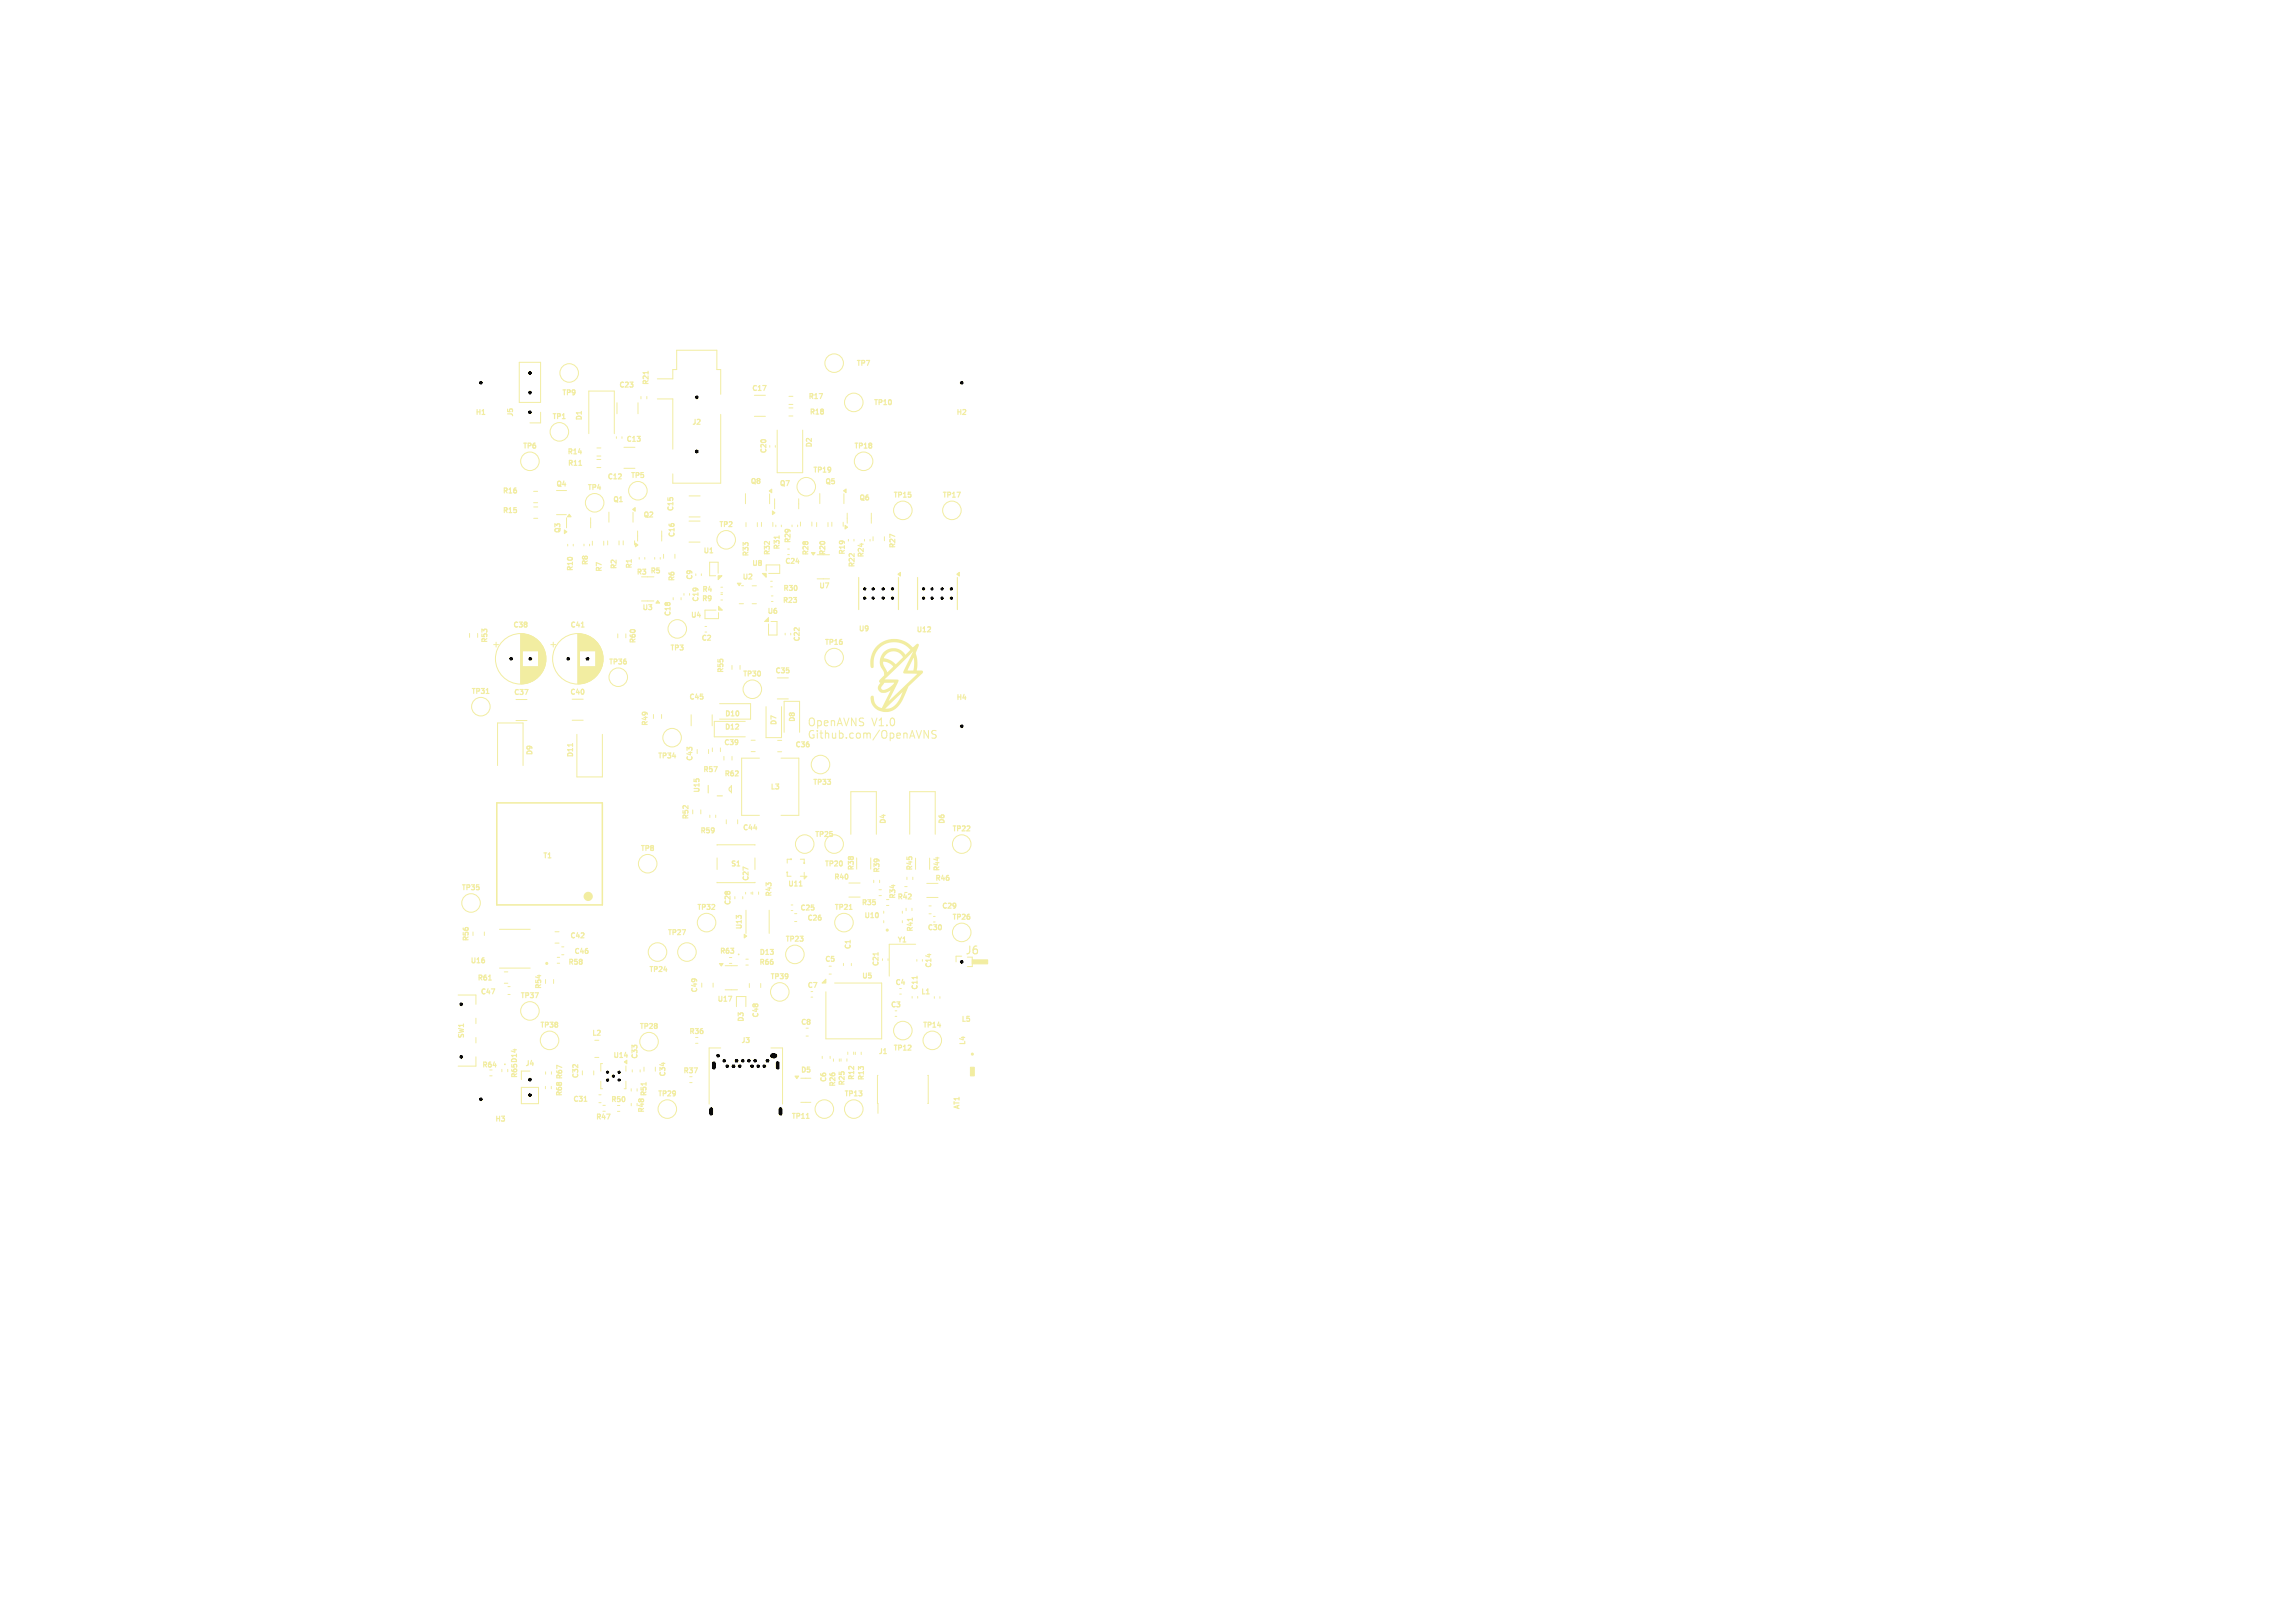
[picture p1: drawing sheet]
<svg xmlns="http://www.w3.org/2000/svg" width="297mm" height="210mm" viewBox="0 0 297 210" stroke-linecap="round" stroke-linejoin="round" font-family="sans-serif">
<defs><g id="words">
<g font-size="1.4" fill="#f2eda1">
<text x="104.5" y="94">OpenAVNS</text>
<text x="104.5" y="95.6">Github.com/OpenAVNS</text>
<text x="112.8" y="94">V1.0</text>
<text x="124.9" y="123.7">J6</text>
</g>
<g font-size=".9" fill="#f2eda1">
<text x="110.7" y="47.5">TP7</text>
<text x="61.4" y="53.9">H1</text>
<text x="72.6" y="51.3">TP9</text>
<text x="80" y="50.3">C23</text>
<text x="84.1" y="49.9" transform="rotate(-90 84.1 49.9)">R21</text>
<text x="97.2" y="50.8">C17</text>
<text x="104.5" y="51.8">R17</text>
<text x="104.7" y="53.8">R18</text>
<text x="113" y="52.6">TP10</text>
<text x="123.7" y="53.9">H2</text>
<text x="66.6" y="54" transform="rotate(-90 66.6 54)">J5</text>
<text x="67.6" y="58.2">TP6</text>
<text x="71.4" y="54.4">TP1</text>
<text x="73.3" y="59">R14</text>
<text x="75.5" y="54.5" transform="rotate(-90 75.5 54.5)">D1</text>
<text x="80.9" y="57.4">C13</text>
<text x="89.5" y="55.2">J2</text>
<text x="99.4" y="58.8" transform="rotate(-90 99.4 58.8)">C20</text>
<text x="105.3" y="58" transform="rotate(-90 105.3 58)">D2</text>
<text x="110.4" y="58.2">TP18</text>
<text x="64.9" y="64">R16</text>
<text x="71.9" y="63.2">Q4</text>
<text x="73.4" y="60.5">R11</text>
<text x="75.9" y="63.6">TP4</text>
<text x="78.5" y="62.2">C12</text>
<text x="79.2" y="65.2">Q1</text>
<text x="81.5" y="62">TP5</text>
<text x="97" y="62.8">Q8</text>
<text x="100.8" y="63.1">Q7</text>
<text x="105.1" y="61.3">TP19</text>
<text x="106.7" y="62.8">Q5</text>
<text x="111.1" y="64.9">Q6</text>
<text x="115.5" y="64.6">TP15</text>
<text x="121.9" y="64.6">TP17</text>
<text x="64.9" y="66.6">R15</text>
<text x="72.7" y="69.1" transform="rotate(-90 72.7 69.1)">Q3</text>
<text x="83.2" y="67.1">Q2</text>
<text x="87.3" y="66.3" transform="rotate(-90 87.3 66.3)">C15</text>
<text x="87.5" y="69.6" transform="rotate(-90 87.5 69.6)">C16</text>
<text x="90.9" y="71.8">U1</text>
<text x="93" y="68.4">TP2</text>
<text x="99.8" y="72" transform="rotate(-90 99.8 72)">R32</text>
<text x="101.1" y="71.2" transform="rotate(-90 101.1 71.2)">R31</text>
<text x="102.5" y="70.4" transform="rotate(-90 102.5 70.4)">R29</text>
<text x="104.8" y="72" transform="rotate(-90 104.8 72)">R28</text>
<text x="107" y="72" transform="rotate(-90 107 72)">R20</text>
<text x="109.5" y="71.9" transform="rotate(-90 109.5 71.9)">R19</text>
<text x="116.1" y="71.1" transform="rotate(-90 116.1 71.1)">R27</text>
<text x="74.3" y="74" transform="rotate(-90 74.3 74)">R10</text>
<text x="76.3" y="73.3" transform="rotate(-90 76.3 73.3)">R8</text>
<text x="78.1" y="74.1" transform="rotate(-90 78.1 74.1)">R7</text>
<text x="80" y="73.8" transform="rotate(-90 80 73.8)">R2</text>
<text x="82" y="73.7" transform="rotate(-90 82 73.7)">R1</text>
<text x="82.3" y="74.5">R3</text>
<text x="84.1" y="74.4">R5</text>
<text x="87.5" y="75.3" transform="rotate(-90 87.5 75.3)">R6</text>
<text x="89.8" y="75.1" transform="rotate(-90 89.8 75.1)">C9</text>
<text x="90.6" y="78" transform="rotate(-90 90.6 78)">C19</text>
<text x="90.7" y="78">R9</text>
<text x="90.8" y="76.8">R4</text>
<text x="96" y="75.2">U2</text>
<text x="97.1" y="72.1" transform="rotate(-90 97.1 72.1)">R33</text>
<text x="97.2" y="73.4">U8</text>
<text x="101.2" y="76.7">R30</text>
<text x="101.5" y="73.2">C24</text>
<text x="105.9" y="76.3">U7</text>
<text x="110.8" y="73.5" transform="rotate(-90 110.8 73.5)">R22</text>
<text x="112" y="72.3" transform="rotate(-90 112 72.3)">R24</text>
<text x="63.3" y="83.3" transform="rotate(-90 63.3 83.3)">R53</text>
<text x="66.3" y="81.4">C38</text>
<text x="73.7" y="81.4">C41</text>
<text x="82.4" y="83.4" transform="rotate(-90 82.4 83.4)">R60</text>
<text x="83" y="79.1">U3</text>
<text x="87" y="79.9" transform="rotate(-90 87 79.9)">C18</text>
<text x="89.3" y="80.1">U4</text>
<text x="90.7" y="83.1">C2</text>
<text x="99.2" y="79.6">U6</text>
<text x="101.2" y="78.2">R23</text>
<text x="103.7" y="83.1" transform="rotate(-90 103.7 83.1)">C22</text>
<text x="106.6" y="83.6">TP16</text>
<text x="111" y="81.9">U9</text>
<text x="118.5" y="82">U12</text>
<text x="60.9" y="90">TP31</text>
<text x="78.7" y="86.2">TP36</text>
<text x="86.6" y="84.4">TP3</text>
<text x="93.8" y="87.2" transform="rotate(-90 93.8 87.2)">R55</text>
<text x="96" y="87.7">TP30</text>
<text x="100.2" y="87.3">C35</text>
<text x="66.4" y="90.1">C37</text>
<text x="73.7" y="90.1">C40</text>
<text x="84" y="94.1" transform="rotate(-90 84 94.1)">R49</text>
<text x="89.1" y="90.7">C45</text>
<text x="93.7" y="94.6">D12</text>
<text x="93.7" y="92.9">D10</text>
<text x="100.7" y="94" transform="rotate(-90 100.7 94)">D7</text>
<text x="103.1" y="93.5" transform="rotate(-90 103.1 93.5)">D8</text>
<text x="123.7" y="90.8">H4</text>
<text x="69.1" y="97.8" transform="rotate(-90 69.1 97.8)">D9</text>
<text x="74.4" y="98.1" transform="rotate(-90 74.4 98.1)">D11</text>
<text x="85" y="98.3">TP34</text>
<text x="89.8" y="98.6" transform="rotate(-90 89.8 98.6)">C43</text>
<text x="90.9" y="100.1">R57</text>
<text x="93.6" y="96.6">C39</text>
<text x="93.6" y="100.6">R62</text>
<text x="102.8" y="96.9">C36</text>
<text x="105.1" y="101.7">TP33</text>
<text x="89.3" y="106.1" transform="rotate(-90 89.3 106.1)">R52</text>
<text x="90.7" y="102.7" transform="rotate(-90 90.7 102.7)">U15</text>
<text x="96" y="107.6">C44</text>
<text x="99.6" y="102.3">L3</text>
<text x="114.8" y="106.7" transform="rotate(-90 114.8 106.7)">D4</text>
<text x="122.4" y="106.7" transform="rotate(-90 122.4 106.7)">D6</text>
<text x="123.1" y="107.8">TP22</text>
<text x="70.2" y="111.3">T1</text>
<text x="82.8" y="110.3">TP8</text>
<text x="90.5" y="108">R59</text>
<text x="94.5" y="112.3">S1</text>
<text x="105.3" y="108.5">TP25</text>
<text x="106.6" y="112.3">TP20</text>
<text x="110.7" y="112.7" transform="rotate(-90 110.7 112.7)">R38</text>
<text x="114" y="113.1" transform="rotate(-90 114 113.1)">R39</text>
<text x="118.3" y="112.8" transform="rotate(-90 118.3 112.8)">R45</text>
<text x="121.8" y="112.9" transform="rotate(-90 121.8 112.9)">R44</text>
<text x="59.6" y="115.4">TP35</text>
<text x="90.1" y="117.9">TP32</text>
<text x="94.7" y="117.2" transform="rotate(-90 94.7 117.2)">C28</text>
<text x="97.1" y="114.1" transform="rotate(-90 97.1 114.1)">C27</text>
<text x="100" y="116.1" transform="rotate(-90 100 116.1)">R43</text>
<text x="101.9" y="114.9">U11</text>
<text x="103.4" y="118">C25</text>
<text x="104.4" y="119.3">C26</text>
<text x="107.8" y="114">R40</text>
<text x="107.9" y="117.9">TP21</text>
<text x="111.4" y="117.3">R35</text>
<text x="111.7" y="119">U10</text>
<text x="116" y="116.6">R42</text>
<text x="116.1" y="116.4" transform="rotate(-90 116.1 116.4)">R34</text>
<text x="120.9" y="114.2">R46</text>
<text x="121.8" y="117.8">C29</text>
<text x="123.1" y="119.2">TP26</text>
<text x="60.8" y="124.8">U16</text>
<text x="60.8" y="121.9" transform="rotate(-90 60.8 121.9)">R56</text>
<text x="73.4" y="125">R58</text>
<text x="73.7" y="121.6">C42</text>
<text x="74.2" y="123.6">C46</text>
<text x="83.9" y="126">TP24</text>
<text x="86.3" y="121.2">TP27</text>
<text x="93.1" y="123.6">R63</text>
<text x="96.2" y="120.4" transform="rotate(-90 96.2 120.4)">U13</text>
<text x="98.2" y="125">R66</text>
<text x="98.2" y="123.8">D13</text>
<text x="101.5" y="122">TP23</text>
<text x="106.7" y="124.6">C5</text>
<text x="110.3" y="123" transform="rotate(-90 110.3 123)">C1</text>
<text x="113.9" y="125.2" transform="rotate(-90 113.9 125.2)">C21</text>
<text x="116" y="122.1">Y1</text>
<text x="118.3" y="120.7" transform="rotate(-90 118.3 120.7)">R41</text>
<text x="119.9" y="120.6">C30</text>
<text x="120.7" y="125.4" transform="rotate(-90 120.7 125.4)">C14</text>
<text x="61.7" y="127.1">R61</text>
<text x="62.1" y="128.9">C47</text>
<text x="67.2" y="129.4">TP37</text>
<text x="70.2" y="128.1" transform="rotate(-90 70.2 128.1)">R54</text>
<text x="90.4" y="128.6" transform="rotate(-90 90.4 128.6)">C49</text>
<text x="92.7" y="129.8">U17</text>
<text x="98.3" y="131.8" transform="rotate(-90 98.3 131.8)">C48</text>
<text x="99.6" y="126.9">TP39</text>
<text x="104.4" y="128">C7</text>
<text x="111.4" y="126.8">U5</text>
<text x="115.2" y="130.5">C3</text>
<text x="115.8" y="127.7">C4</text>
<text x="118.9" y="128.2" transform="rotate(-90 118.9 128.2)">C11</text>
<text x="119.1" y="128.9">L1</text>
<text x="60.2" y="134.5" transform="rotate(-90 60.2 134.5)">SW1</text>
<text x="69.8" y="133.2">TP38</text>
<text x="76.5" y="134.2">L2</text>
<text x="79.3" y="137.1">U14</text>
<text x="82.7" y="133.3">TP28</text>
<text x="82.7" y="137.1" transform="rotate(-90 82.7 137.1)">C33</text>
<text x="89.1" y="134">R36</text>
<text x="95.8" y="135.2">J3</text>
<text x="96.4" y="132.4" transform="rotate(-90 96.4 132.4)">D3</text>
<text x="103.5" y="132.8">C8</text>
<text x="113.6" y="136.6">J1</text>
<text x="115.5" y="136.1">TP12</text>
<text x="119.3" y="133.2">TP14</text>
<text x="124.3" y="132.4">L5</text>
<text x="125.1" y="135.3" transform="rotate(-90 125.1 135.3)">L4</text>
<text x="62.3" y="138.3">R64</text>
<text x="67.1" y="139.6" transform="rotate(-90 67.1 139.6)">R65 D14</text>
<text x="67.9" y="138.1">J4</text>
<text x="72.9" y="142" transform="rotate(-90 72.9 142)">R68 R67</text>
<text x="74.1" y="142.8">C31</text>
<text x="75" y="139.7" transform="rotate(-90 75 139.7)">C32</text>
<text x="79" y="142.8">R50</text>
<text x="83.9" y="142" transform="rotate(-90 83.9 142)">R51</text>
<text x="85" y="142.1">TP29</text>
<text x="86.3" y="139.4" transform="rotate(-90 86.3 139.4)">C34</text>
<text x="88.3" y="139.1">R37</text>
<text x="103.5" y="139">D5</text>
<text x="107.1" y="140.1" transform="rotate(-90 107.1 140.1)">C6</text>
<text x="108.3" y="140.7" transform="rotate(-90 108.3 140.7)">R26</text>
<text x="109.2" y="142.1">TP13</text>
<text x="109.5" y="140.6" transform="rotate(-90 109.5 140.6)">R25</text>
<text x="110.7" y="139.9" transform="rotate(-90 110.7 139.9)">R12</text>
<text x="112" y="139.9" transform="rotate(-90 112 139.9)">R13</text>
<text x="124.4" y="143.7" transform="rotate(-90 124.4 143.7)">AT1</text>
<text x="64" y="145.3">H3</text>
<text x="77" y="145.1">R47</text>
<text x="83.5" y="144.1" transform="rotate(-90 83.5 144.1)">R48</text>
<text x="102.3" y="145">TP11</text>
</g>
</g></defs>
<g fill="none" stroke="#f2eda1" stroke-width=".13">
<path d="M79.8 56.5v.2M80.5 56.5v.2M82.9 51.3v.3M83.7 51.3v.3M85.1 49h2v-1.2h.5v-2.5h5.2v2.5h.5v3.2M85.1 51.6h2v6.5M93.3 53.6v8.9h-6.2v-1.2M72 66.6h1.3M73.5 70.4v.2M74.2 70.4v.2M78.6 70v.5M78.8 66.3v1.3"/>
<path d="M80.1 70v.5M81.9 66.3v1.3M82.5 68.7v1.3M82.7 72.1v.3M83.4 72.1v.3M85.6 68.7v1.3M92.9 74.2v-1.5h-1.1v1.8h.8M93.3 76h.2M93.3 76.7h.2M96.5 63.9v1.3M98.5 67.6v.5M99.2 73.9v-.8h1.7v1.1h-1.4"/>
<path d="M99.6 63.9v1.3M99.7 75.2h.2M99.7 75.9h.2M100 67.6v.5M100.2 64.5v1.3M100.4 67.9v.3M101.1 67.9v.3M101.9 71h.3M101.9 71.8h.3M103.4 64.5v1.3M103.6 67.5v.6M105.1 67.5v.6"/>
<path d="M105.7 67.6v.5M105.7 71.8h1.6M105.7 74.9h1.6M107.2 67.6v.5M107.6 67.6v.5M109.1 67.6v.5M109.6 66.4v1.3M112.8 66.4v1.3M113 69.4v.6M114.5 69.4v.6M60.8 82v.5M61.8 82v.5"/>
<path d="M84.6 92.5v.5M85.6 92.5v.5M89.4 92.5v1.4M90.2 97v.5M91.7 97v.5M92.2 92.5v1.4M93.1 91.1h4v2h-4M96.4 93.3h-4v2h4M97.2 95.8h.5M97.2 97.3h.5M98.3 98.1h-2.3v7.4h2.3M99.1 91.4v4h2v-4"/>
<path d="M100.6 95.8h.6M100.6 97.3h.6M101.1 98.1h2.3v7.4h-2.3M101.6 81.9v.3M102.3 81.9v.3M119.6 94.5l.6 1v-1M121.2 94.6l-.4-.1-.2 .1v.3l.5 .2 .1 .2-.2 .2h-.4M89.6 104.8v.5M90.7 104.8v.5M91.9 105.5v.3M92.6 105.5v.3M94 106.1v.5"/>
<path d="M95.1 116v.3M95.5 106.1v.5M96.1 116v.3M96.5 115.5v.2M96.5 117.8v3M97.2 115.5v.2M99.5 117.8v3M110.1 108v-5.6h3.3v5.6M110.9 111v1.5M112.7 111v1.5M114.4 117.9v.3M114.4 119.1v.3"/>
<path d="M114.7 116.4h.3M114.7 117.2h.3M116.8 117.9v.3M116.8 119.1v.3M117.3 117.5v.3M117.4 113.5v.3M118 117.5v.3M118.1 113.5v.3M63.4 139.2h.3M64.6 120.2h4M64.6 125.3h4M65.7 127.7h.3"/>
<path d="M65.7 128.7h.3M70.6 126.7v.6M71.6 126.7v.6M72.7 122.5h.3M72.7 123.5h.3M77 134.6h.5M77 136.8h.5M77.7 139.9v1h.3M78 137.6h-.3v1M81 139.9v1h-.2M81 137.9v.7M81.8 138.4v.3"/>
<path d="M82.8 138.4v.3M83.3 138.1v.5M84.8 138.1v.5M90.8 127.2v.5M92.3 127.2v.5M94.4 124.7h.3M95.3 130.3v-1.4h1.2v1.4M97 127.3v.5M98.4 127.3v.5M108 127.2h6.1v7.2h-7.2v-6.1M108.8 137v.3M109.6 137v.3"/>
<path d="M113.6 139.2v4.9M116.4 128.6h.2M118.7 124.2v.2M119.4 124.2v.2M120.1 139.2v3.6M124.5 123.7h-.8v.8M125.8 123.9v1.2h-.6M70.6 140.6v.3M71.3 140.6v.3M77.5 141.7h.3M77.5 142.7h.3M81.7 142.8v.3"/>
<path d="M82.5 142.8v.3M89.3 140.1h.3"/>
<circle cx="72.4" cy="55.9" r="1.2"/>
<circle cx="73.7" cy="48.3" r="1.2"/>
<circle cx="110.5" cy="52.1" r="1.2"/>
<circle cx="111.8" cy="59.7" r="1.2"/>
<circle cx="77" cy="65.1" r="1.2"/>
<circle cx="82.6" cy="63.5" r="1.2"/>
<circle cx="123.2" cy="66" r="1.2"/>
<circle cx="87" cy="95.5" r="1.2"/>
<circle cx="106.2" cy="98.9" r="1.2"/>
<circle cx="61" cy="116.8" r="1.2"/>
<circle cx="104.1" cy="109.2" r="1.2"/>
<circle cx="108" cy="109.2" r="1.2"/>
<circle cx="65.3" cy="137.7" r=".05"/>
<circle cx="68.6" cy="130.8" r="1.2"/>
<circle cx="84" cy="134.8" r="1.2"/>
<circle cx="88.9" cy="123.2" r="1.2"/>
<circle cx="102.9" cy="123.5" r="1.2"/>
<circle cx="116.8" cy="133.3" r="1.2"/>
<circle cx="120.7" cy="134.6" r="1.2"/>
<circle cx="106.7" cy="143.5" r="1.2"/>
</g>
<g fill="none" stroke="#f2eda1" stroke-width=".15">
<path d="M62.4 53.6h.3M72.8 54.2h.3M74.9 58.5h.4M75.2 53.2v.4M83.9 48v.4M98.7 49.9h.4l-.2 .6M106 50.9h.4l-.2 .7M74.9 60.2h.4M81.7 72.4v.4M91.9 71.5h.3M100.8 69.3v.4M103 72.7h.4"/>
<path d="M111.5 70.3v.4M115.8 69.4l-.6-.3v.5M118.7 74.7v4.2M123.8 63.7h.5l-.3 .6M123.9 74.7v4.2M62.9 89.7h.4M67.9 89.2h.4l-.3 .7M74.1 96.2v.4M75.2 81.1h.4M87 97.9h.4M92.4 99.2h.4l-.3 .6M120 81.8h.4"/>
<path d="M120.4 81.2v.2M90.1 100.8h.3M95.4 112h.3M95.5 118.7l-.2-.2v.4M95.6 118.5h.3M96.8 112.5l-.6-.3v.4M97.5 107.2h.4M103.4 114.6h.4M109.9 117.7h.4M113.6 118.2v.4M115.6 114.5v.4M118.1 118.8v.4"/>
<path d="M121.3 110.9v.4M62.7 124.2v.3M63.2 126.8h.4M63.6 128h.4l-.3 .6M63.8 137.9h.4M66.6 135.7v.4M69.2 128.5h.5l-.3 .6M69.8 126.2v.4M72.7 138.1l-.6-.2v.4M80.8 136.6h.4M85.8 137.5v.4M85.9 125.5h.4"/>
<path d="M88.3 120.3h.4l-.3 .6M89.8 138.2h.4l-.2 .6M94.3 128.9h.4l-.3 .7M110 121.7v.3M113.6 123.3v.3M114.4 136.3h.3M118.7 126.3v.4M119.9 128.6h.4M120.2 123.4v.4M121.3 132.7h.4M75.6 142.5h.4M78.5 144.2h.4l-.2 .6"/>
<path d="M83.6 140.1v.3M104.3 144.7h.4"/>
</g>
<g fill="none" stroke="#f2eda1" stroke-width=".2">
<path d="M64.3 103.9h13.6v13.2h-13.6z"/>
<circle cx="70.8" cy="124.7" r=".1"/>
<circle cx="114.8" cy="120.3" r=".1"/>
</g>
<circle cx="76.1" cy="116" r=".3" fill="none" stroke="#f2eda1" stroke-width=".6"/>
<g fill="#f2eda1" stroke="#f2eda1" stroke-width=".13">
<path d="M92.9 74.5h.5l-.5 .5z"/>
<path d="M123.8 74.3l.3-.2v.4z"/>
<path d="M81.9 65.9l.3-.2v.5z"/>
<path d="M98.7 74.2h.5v.5z"/>
<path d="M73.7 66.5l.2 .4h-.5z"/>
<path d="M82.2 70.3l.4 .2-.4 .3z"/>
<path d="M105 71.5h.5l-.3 .3z"/>
<path d="M106.9 126.7v.5h-.5z"/>
<path d="M100 66.1l.3 .3-.3 .2z"/>
<path d="M109.4 68l.3 .2-.3 .3z"/>
<path d="M99.5 63.5l.4-.2v.5z"/>
<path d="M80.8 137.4l.3-.2v.5z"/>
<path d="M96.3 120.9l.3 .2-.3 .3z"/>
<path d="M125.8 124.2h2v.5h-2z"/>
</g>
<path d="M113.5 83.5a3.3 3.3 0 0 1 4.6 .3l.2-.2a.34 .34 0 0 1 .6-.2l-.4 1.1a6.1 6.1 0 0 1 .2 2.3h.4a.25 .25 0 0 1 .4 .1 .25 .25 0 0 1-.2 .3l-1.7 1.6-.5 1.1a5 5 0 0 1-1.4 1.9l-.5 .3a2.35 2.35 0 0 1-1.7-.3l-.2-.1h1.3a1.91 1.91 0 0 0 1.9-1.4l.3-.7-2.2 2.1h-1.3a1.41 1.41 0 0 1-.5-1.7 .24 .24 0 0 1 .3 .1 .24 .24 0 0 1 0 .3 1.18 1.18 0 0 0 1 1.2l1.1-2.3a1.07 1.07 0 0 1-1.5 0l-.1-.3h.4a.43 .43 0 0 0 .8 .1 1.94 1.94 0 0 0 .9-.8l-1.3 .1-.4 .6h-.4l.3-.6-.1-.2v-.1l.1-.2h2.2l.2 .1-1.3 2.7 3.7-3.5h-.3a2.83 2.83 0 0 1-1.5-.2l.1-.3 1.2 .1 .1-1-.1-.7-.8 1.6h-.4l1.2-2.4-3.7 3.6h-.6l.5-.5v-.5l-.5-.7v-.6h.4l.1 .5 .4 .9 .8-.7a1.46 1.46 0 0 0-1.3-.7h-.4v-.4h.5a2.38 2.38 0 0 1 1.5 .8l1-1-.1-.1a1.34 1.34 0 0 0-1.3-.6 1.34 1.34 0 0 0-1.1 .9h-.5l.1-.2a1.8 1.8 0 0 1 1.5-1.1 1.8 1.8 0 0 1 1.7 .8l.6-.6-.1-.1a2.7 2.7 0 0 0-3.2-.6 2.7 2.7 0 0 0-1.4 2.9 .26 .26 0 0 1-.4 .1 .26 .26 0 0 1-.1-.4v-.2a3.2 3.2 0 0 1 .9-2.3z" fill="#f2eda1"/>
<g fill="none" stroke="#f2eda1" stroke-width=".13">
<path d="M67.2 46.9h2.8v5.2h-2.8zM70 53.3v1.4h-1.4M76.2 56.1v-5.5h3.3v5.5M77.2 59.5h.6M77.2 58h.6M77.2 59h.6M79.8 52.1v1.4M80.7 57.9h1.5M82.6 52.1v1.4M97.6 51.2h1.5M97.6 53.9h1.5M100.3 57.7v.2"/>
<path d="M100.6 55.7v5.5h3.3v-5.5M102.1 52.8h.5M102.1 53.8h.5M102.1 51.3h.5M102.1 52.3h.5M69.1 63.6h.5M69.1 65h.5M69.1 65.6h.5M69.1 67.1h.5M73.3 67v1.3M75.6 70.4v.2M76.3 70.4v.2"/>
<path d="M76.4 67v1.3M76.7 70v.6M77.2 60.5h.6M78.1 70v.6M80.7 70v.5M80.7 60.6h1.5M82.1 70v.5M83 74.6h1.6M83 77.8h1.6M84.7 72.1v.3M85.4 72.1v.3M85.9 71.7v.5"/>
<path d="M87.1 77.3v.3M87.3 71.7v.5M88.1 77.3v.3M88.5 76.8v.2M89.2 67.4h1.4M89.2 70.1h1.4M89.2 64.2h1.4M89.2 66.9h1.4M89.2 76.8v.2M90.8 74.3v.2M92.7 78.9h-1.5v1.1h1.8v-.7M93.3 76.9h.2"/>
<path d="M93.3 77.6h.2M95.7 78.1h.5M96 75.8h.2M96.5 67.6v.5M97.3 75.8h.6M97.3 78.1h.6M98 67.6v.5M99.8 77.1h.2M99.8 77.8h.2M102.5 67.9v.3M103.2 67.9v.3M106.1 63.9v1.3"/>
<path d="M109.2 63.9v1.3M109.8 69.8v.2M110.5 69.8v.2M111.9 69.8v.2M112.6 69.8v.2M63.9 83.4h.6M64.2 83.1v.6M64.4 99.1v-5.5h3.3v5.5M66.8 90.5h1.4M66.8 93.2h1.4M67.4 82v6.5M67.5 82v6.5"/>
<path d="M67.6 82v6.5M67.6 82v2.2M67.6 86.3v2.2M67.7 82v2.2M67.7 86.3v2.2M67.8 82v2.2M67.8 86.3v2.2M67.8 86.3v2.1M67.9 82.1v2.1M67.9 86.3v2.1M68 82.1v2.1M68 86.3v2.1"/>
<path d="M68.1 82.1v2.1M68.1 86.3v2.1M68.2 82.1v2.1M68.2 86.3v2.1M68.3 82.1v2.1M68.3 86.3v2.1M68.3 86.3v2M68.3 82.2v2M68.4 82.2v2M68.4 86.3v2M68.5 82.2v2M68.5 86.3v2"/>
<path d="M68.6 82.2v2M68.6 86.3v1.9M68.6 82.3v1.9M68.7 82.3v1.9M68.7 86.3v1.9M68.8 82.3v1.9M68.8 86.3v1.9M68.8 82.4v1.8M68.8 86.3v1.8M68.9 82.4v1.8M68.9 86.3v1.8M69 82.4v1.8"/>
<path d="M69 86.3v1.8M69 82.5v1.7M69 86.3v1.7M69.1 82.5v1.7M69.1 86.3v1.7M69.2 82.6v1.6M69.2 86.3v1.6M69.3 82.6v1.6M69.3 86.3v1.6M69.3 82.7v1.5M69.3 86.3v1.5M69.4 82.7v1.5"/>
<path d="M69.4 86.3v1.5M69.5 82.8v1.4M69.5 86.3v1.4M69.6 82.9v1.3M69.6 86.3v1.3M69.7 82.9v1.3M69.7 86.3v1.3M69.7 83v4.5M69.8 83.1v4.3M69.9 83.2v4.1M69.9 83.3v3.9M70 83.3v3.9"/>
<path d="M70 83.4v3.7M70.1 83.4v3.7M70.1 83.5v3.5M70.2 83.6v3.3M70.2 83.7v3.1M70.3 83.7v3.1M70.3 83.8v2.9M70.3 83.9v2.7M70.4 84v2.5M70.4 84.1v2.3M70.5 84.2v2.1M70.5 84.3v1.9"/>
<path d="M70.5 84.4v1.6M70.6 84.6v1.3M70.6 84.8v.8M71.3 83.4h.6M71.6 83.1v.6M74 90.5h1.5M74 93.2h1.5M74.7 95v5.5h3.3v-5.5M74.8 82v6.5M74.9 82v6.5M75 82v6.5M75 82v2.2"/>
<path d="M75 86.3v2.2M75.1 82v2.2M75.1 86.3v2.2M75.2 82v2.2M75.2 86.3v2.2M75.2 86.3v2.1M75.3 82.1v2.1M75.3 86.3v2.1M75.4 82.1v2.1M75.4 86.3v2.1M75.5 82.1v2.1M75.5 86.3v2.1"/>
<path d="M75.6 82.1v2.1M75.6 86.3v2.1M75.7 82.1v2.1M75.7 86.3v2.1M75.7 86.3v2M75.7 82.2v2M75.8 82.2v2M75.8 86.3v2M75.9 82.2v2M75.9 86.3v2M76 82.2v2M76 86.3v1.9"/>
<path d="M76 82.3v1.9M76.1 82.3v1.9M76.1 86.3v1.9M76.2 82.3v1.9M76.2 86.3v1.9M76.2 82.4v1.8M76.2 86.3v1.8M76.3 82.4v1.8M76.3 86.3v1.8M76.4 82.4v1.8M76.4 86.3v1.8M76.4 82.5v1.7"/>
<path d="M76.4 86.3v1.7M76.5 82.5v1.7M76.5 86.3v1.7M76.6 82.6v1.6M76.6 86.3v1.6M76.7 82.6v1.6M76.7 86.3v1.6M76.7 82.7v1.5M76.7 86.3v1.5M76.8 82.7v1.5M76.8 86.3v1.5M76.9 82.8v1.4"/>
<path d="M76.9 86.3v1.4M77 82.9v1.3M77 86.3v1.3M77.1 82.9v1.3M77.1 86.3v1.3M77.1 83v4.5M77.2 83.1v4.3M77.3 83.2v4.1M77.3 83.3v3.9M77.4 83.3v3.9M77.4 83.4v3.7M77.5 83.4v3.7"/>
<path d="M77.5 83.5v3.5M77.6 83.6v3.3M77.6 83.7v3.1M77.7 83.7v3.1M77.7 83.8v2.9M77.7 83.9v2.7M77.8 84v2.5M77.8 84.1v2.3M77.9 84.2v2.1M77.9 84.3v1.9M77.9 84.4v1.6M78 84.6v1.3"/>
<path d="M78 84.8v.8M79.9 82v.5M81 82v.5M91.2 81.1h.2M91.2 81.8h.2M92.2 96.8v.5M93.2 96.8v.5M93.7 97.9v.5M94.7 86.1v.5M94.7 97.9v.5M95.8 86.1v.5M99.8 80.4h.8v1.8h-1.1v-1.5"/>
<path d="M100.6 87.7h1.4M100.6 90.4h1.4M101.5 94.8v-4.1h2v4.1M92.8 109.4h4.9M92.8 111v1.5M92.8 114.2h4.9M97.4 115.4v.3M97.7 111v1.5M98.2 115.4v.3M101.9 112.9v.5h.5M102.4 111.2h-.5v.5M102.4 117.1h.2"/>
<path d="M102.4 117.8h.2M102.8 118.2h.3M102.8 119.2h.3M103.6 111.2h.5v.5M103.6 113.4h.3M104.1 112.9v.3M109.9 114.3h1.4M109.9 116.1h1.4M113.1 113.9v.3M113.8 115.1h.3M113.8 115.9h.3M113.8 113.9v.3"/>
<path d="M117.1 114.7h.3M117.1 115.5h.3M117.7 108v-5.6h3.3v5.6M118.5 111v1.5M119.9 114.3h1.5M119.9 116.1h1.5M120.2 117.2h.3M120.2 118.2h.3M120.3 111v1.5M120.8 118.6h.2M120.8 119.3h.2M59.3 128.8h2.3v1.2"/>
<path d="M61.2 120.6v.5M61.6 131.8v.7M61.6 134.3v.7M61.6 136.8v1.2h-2.3M62.7 120.6v.5M64.9 138.4v.3M65.3 125.8h.4M65.3 127.2h.4M65.7 138.4v.3M68.6 138.6h-1.1v1.1M70.6 138.7v.3M71.4 138.7v.3"/>
<path d="M71.8 120.6h.5M71.8 122h.5M72.1 123.9h.3M72.1 124.6h.3M75.4 138.6v.5M76.8 138.6v.5M90 135h.3M93.3 135.6h-1.5v7.3M93.8 125h1.6M93.8 128.1h1.6M96.5 124.1h.3M96.5 124.9h.3"/>
<path d="M99.8 135.6h1.5v7.3M103.6 139.5h1.3M104.3 134.1h.3M105 129h.2M106.4 136.7v.3M107.3 125h.3M107.3 126h.3M107.4 136.7v.3M107.9 137v.3M108.6 137v.3M109.2 124.7v.2M109.7 136.1v.3"/>
<path d="M110.2 124.7v.2M110.5 136.1v.3M110.7 136.1v.4M111.5 136.1v.4M114.9 124.1v.2M115.8 131.5h.3M118 128.9v.3M118.5 122.2h-3.4v4.1M118.8 128.9v.3M120.9 129v.2M121.6 129v.2M67.5 140.7h2.2v2.1h-2.2z"/>
<path d="M78 143h.3M78 143.8h.3M79.9 143.8h.3M81.7 140.9v.3M82.4 140.9v.3M103.6 142.6h1.3"/>
<circle cx="68.6" cy="59.7" r="1.2"/>
<circle cx="108" cy="47" r="1.2"/>
<circle cx="94" cy="69.8" r="1.2"/>
<circle cx="104.3" cy="63" r="1.2"/>
<circle cx="116.8" cy="66" r="1.2"/>
<circle cx="62.2" cy="91.4" r="1.2"/>
<circle cx="67.4" cy="85.2" r="3.3"/>
<circle cx="74.8" cy="85.2" r="3.3"/>
<circle cx="80" cy="87.6" r="1.2"/>
<circle cx="87.6" cy="81.4" r="1.2"/>
<circle cx="97.4" cy="89.2" r="1.2"/>
<circle cx="108" cy="85.1" r="1.2"/>
<circle cx="83.8" cy="111.8" r="1.2"/>
<circle cx="91.4" cy="119.4" r="1.2"/>
<circle cx="109.2" cy="119.4" r="1.2"/>
<circle cx="124.5" cy="109.2" r="1.2"/>
<circle cx="71.1" cy="134.6" r="1.2"/>
<circle cx="85.1" cy="123.2" r="1.2"/>
<circle cx="95.6" cy="123.5" r=".05"/>
<circle cx="100.9" cy="128.3" r="1.2"/>
<circle cx="124.5" cy="120.6" r="1.2"/>
<circle cx="86.4" cy="143.5" r="1.2"/>
<circle cx="110.5" cy="143.5" r="1.2"/>
</g>
<path d="M111.1 74.7v4.2M116.3 74.7v4.2M91.7 101.6v1M92.8 103h.7M94.6 101.8l-.2 .1-.1 .2 .1 .2 .2 .1M94.6 101.6v1" fill="none" stroke="#f2eda1" stroke-width=".15"/>
<g fill="#f2eda1" stroke="#f2eda1" stroke-width=".13">
<path d="M116.2 74.3l.3-.2v.4z"/>
<path d="M85.1 77.7l.3 .3h-.5z"/>
<path d="M93.1 124.7h.5l-.3 .3z"/>
<path d="M73 68.6l.4 .2-.4 .3z"/>
<path d="M99.5 79.9v.5h-.5z"/>
<path d="M104.1 113.4h.3l-.3 .3z"/>
<path d="M109.2 63.5l.3-.2v.5z"/>
<path d="M125.6 138.1h.5v1.1h-.5z"/>
<path d="M93 78.4l.5 .5h-.5z"/>
<path d="M95.4 75.5h.5l-.2 .3z"/>
<path d="M102.9 139.2h.5l-.3 .4z"/>
<circle cx="101.9" cy="112.9" r=".06"/>
<circle cx="102.4" cy="111.2" r=".06"/>
<circle cx="104.1" cy="111.7" r=".06"/>
<circle cx="104.1" cy="113.4" r=".06"/>
</g>
<circle cx="125.8" cy="136.4" r=".1" fill="none" stroke="#f2eda1" stroke-width=".2"/>
<g fill="#000" stroke="#000" stroke-width=".13">
<circle cx="62.2" cy="49.5" r=".17"/>
<circle cx="68.6" cy="48.3" r=".17"/>
<circle cx="68.6" cy="50.8" r=".17"/>
<circle cx="68.6" cy="53.3" r=".17"/>
<circle cx="90.2" cy="58.4" r=".17"/>
<circle cx="90.2" cy="51.4" r=".17"/>
<circle cx="124.5" cy="49.5" r=".17"/>
<circle cx="111.9" cy="77.4" r=".15"/>
<circle cx="111.9" cy="76.2" r=".15"/>
<circle cx="113" cy="77.4" r=".15"/>
<circle cx="113" cy="76.2" r=".15"/>
<circle cx="114.3" cy="77.4" r=".15"/>
<circle cx="114.3" cy="76.2" r=".15"/>
<circle cx="115.5" cy="77.4" r=".15"/>
<circle cx="115.5" cy="76.2" r=".15"/>
<circle cx="119.5" cy="77.4" r=".15"/>
<circle cx="119.5" cy="76.2" r=".15"/>
<circle cx="120.6" cy="77.4" r=".15"/>
<circle cx="120.6" cy="76.2" r=".15"/>
<circle cx="121.9" cy="77.4" r=".15"/>
<circle cx="121.9" cy="76.2" r=".15"/>
<circle cx="123.1" cy="77.4" r=".15"/>
<circle cx="123.1" cy="76.2" r=".15"/>
<circle cx="66.1" cy="85.2" r=".18"/>
<circle cx="68.6" cy="85.2" r=".18"/>
<circle cx="73.5" cy="85.2" r=".18"/>
<circle cx="76" cy="85.2" r=".17"/>
<circle cx="124.5" cy="94" r=".17"/>
<circle cx="59.7" cy="129.9" r=".17"/>
<circle cx="59.7" cy="136.8" r=".17"/>
<circle cx="68.6" cy="139.7" r=".17"/>
<circle cx="78.6" cy="138.7" r=".15"/>
<circle cx="78.6" cy="139.7" r=".15"/>
<circle cx="79.4" cy="139.3" r=".15"/>
<circle cx="80.1" cy="138.7" r=".15"/>
<circle cx="80.1" cy="139.7" r=".15"/>
<circle cx="92.9" cy="136.6" r=".17"/>
<circle cx="93.7" cy="137.3" r=".18"/>
<circle cx="94.1" cy="138" r=".17"/>
<circle cx="94.9" cy="138" r=".17"/>
<circle cx="95.3" cy="137.3" r=".17"/>
<circle cx="95.7" cy="138" r=".18"/>
<circle cx="96.1" cy="137.3" r=".17"/>
<circle cx="96.9" cy="137.3" r=".17"/>
<circle cx="97.3" cy="138" r=".17"/>
<circle cx="97.7" cy="137.3" r=".18"/>
<circle cx="98.1" cy="138" r=".17"/>
<circle cx="98.9" cy="138" r=".17"/>
<circle cx="99.3" cy="137.3" r=".17"/>
<circle cx="124.5" cy="124.5" r=".17"/>
<circle cx="62.2" cy="142.2" r=".17"/>
<circle cx="68.6" cy="141.7" r=".17"/>
</g>
<path d="M100 136.6h.3" fill="none" stroke="#000" stroke-width=".65"/>
<path d="M92.4 137.6v.6M100.6 137.6v.6M92 143.5v.6M101 143.5v.6" fill="none" stroke="#000" stroke-width=".5"/>
<use href="#words"/>
</svg>
